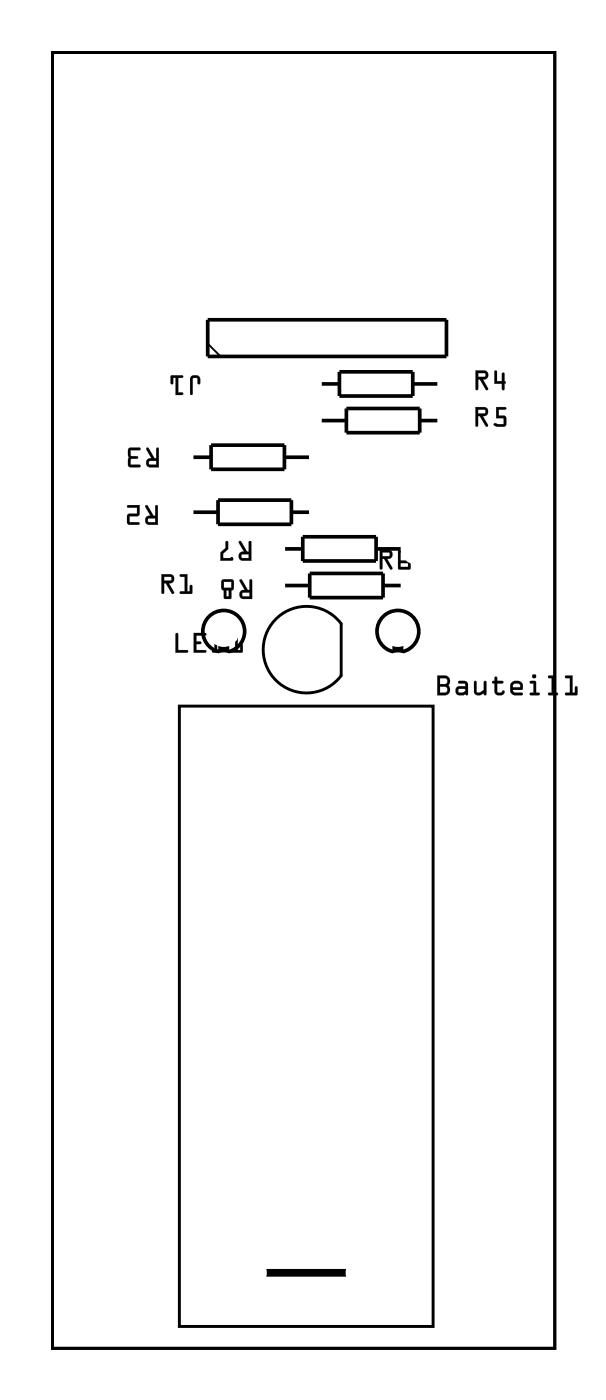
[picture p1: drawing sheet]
<svg xmlns="http://www.w3.org/2000/svg" width="42mm" height="97mm" viewBox="0 0 42 97" stroke-linecap="round" stroke-linejoin="round" font-family="sans-serif">
<path d="M3.6 3.6h34.8v89.8h-34.8zM12.4 48.9h17.6v43h-17.6zM19.3 42.7a3 3 0 0 1 4.3 .5v3.6a3 3 0 0 1-4.4 .4 3 3 0 0 1 .1-4.5z" fill="none" stroke="#000" stroke-width=".2"/>
<g fill="#000">
<path d="M15.2 44.8h.6v.5h-.6zM27.3 44.8h.5v.5h-.5z"/>
<path d="M3.6 3.6h34.8v89.8h-34.8zM3.6 3.6v89.8h34.8v-89.8z"/>
<path d="M10.1 35h.1l.4 .7h.2v-.6l.1-.1v.1v1.3h-.6a.32 .32 0 0 1-.2-.4 .32 .32 0 0 1 .3-.3zM10.3 35.9v.3h.5v-.3zM8.8 35h.9l-.1 .7-.6 .1v.4h.6v.2h-.6l-.2-.1 .1-.7h.6v-.4h-.6z"/>
<path d="M10.1 35h.1l.4 .7h.2l-.1-.6a.1 .1 0 0 1 .1-.1 .1 .1 0 0 1 .1 .1v1.3h-.6a.32 .32 0 0 1-.2-.4 .32 .32 0 0 1 .3-.3l-.3-.6zM10.1 35v.1l.3 .7a.31 .31 0 0 0-.3 .2 .31 .31 0 0 0 .2 .4h.6v-1.3v-.1l-.1 .1v.7h-.2l-.4-.8zM10.3 36v.2h.5v-.3zM10.3 35.9h.5v.3h-.5zM8.8 35h.9l-.1 .7-.6 .1v.4h.6a.1 .1 0 0 1 .1 .1 .1 .1 0 0 1-.1 .1h-.6l-.2-.1v-.7h.7v-.4h-.6zM8.8 35l.1 .2h.6v.4l-.6 .1-.1 .6 .2 .1h.6v-.2h-.6v-.4l.6-.1 .1-.7z"/>
<path d="M10.2 31l.1 .1 .4 .7h.1v-.7l.1-.1 .1 .1v1.3h-.6a.32 .32 0 0 1-.3-.4 .32 .32 0 0 1 .4-.2zM10.3 32l.1 .2h.4v-.3zM8.9 31.1h.8l-.1 .1h-.6l.1 .4h.4l.1 .1-.1 .1h-.4l-.1 .4h.7v.2h-.7l-.1-.1z"/>
<path d="M10.1 31l.2 .1 .4 .7h.1v-.7a.1 .1 0 0 1 .1-.1 .1 .1 0 0 1 .1 .1v1.3h-.6a.32 .32 0 0 1-.3-.4 .32 .32 0 0 1 .4-.2l-.4-.6zM10.2 31.1l-.1 .1 .4 .6a.31 .31 0 0 0-.4 .2 .31 .31 0 0 0 .3 .4h.6v-1.3l-.1-.1-.1 .1v.7h-.1l-.4-.7zM10.3 32l.1 .2h.4v-.3zM10.3 32l.5-.1v.3h-.4zM8.9 31.1l.7-.1a.1 .1 0 0 1 .1 .1 .1 .1 0 0 1-.1 .1h-.6l.1 .4h.4a.1 .1 0 0 1 .1 .1 .1 .1 0 0 1-.1 .1h-.4l-.1 .4h.6a.1 .1 0 0 1 .1 .1 .1 .1 0 0 1-.1 .1h-.6l-.1-.1zM8.9 31.1v1.2l.1 .1h.7v-.2h-.7l.1-.4h.4l.1-.1-.1-.1h-.4l-.1-.4h.6l.1-.1z"/>
<path d="M13.2 26.1l.5-.1 .2 .3v.3h-.1h-.1v-.4h-.3l-.1 1.1v.1l-.1-.1v-1zM11.8 26l.9 .1-.1 .1h-.3v1h.3v.2h-.4v-1.2h-.2v.4h-.1z"/>
<path d="M13.2 26.1l.2-.1 .4 .1 .1 .4a.1 .1 0 0 1-.1 .1 .1 .1 0 0 1-.1-.1v-.3h-.3v1.1a.1 .1 0 0 1-.1 .1 .1 .1 0 0 1-.1-.1v-1zM13.3 26.1l-.1 .2v1l.1 .1v-.1v-1.1h.4l.1 .4h.1v-.3l-.2-.3zM11.8 26h.8a.1 .1 0 0 1 .1 .1 .1 .1 0 0 1-.1 .1h-.3v1h.3a.1 .1 0 0 1 .1 .1 .1 .1 0 0 1-.1 .1h-.4v-1.2h-.2v.3a.1 .1 0 0 1-.1 .1 .1 .1 0 0 1-.1-.1zM11.9 26v.6h.1v-.4h.2v1.2h.4v-.2h-.3v-1h.3l.1-.1z"/>
<path d="M16.6 37.5h.1l.4 .7h.1v-.7h.2v.1v1.3h-.6a.32 .32 0 0 1-.3-.4 .32 .32 0 0 1 .4-.3zM16.7 38.4l.1 .3h.4v-.3zM15.7 37.5h.1v.5l-.3 .4v.3l.6-.1v.2l-.8 .1v-.6l.3-.3z"/>
<path d="M16.6 37.5h.1l.4 .7h.1v-.6a.1 .1 0 0 1 .1-.1 .1 .1 0 0 1 .1 .1v1.3h-.6a.32 .32 0 0 1-.3-.4 .32 .32 0 0 1 .4-.3l-.4-.6zM16.6 37.5v.1l.3 .6a.31 .31 0 0 0-.4 .3 .31 .31 0 0 0 .3 .3l.6 .1v-1.3v-.1h-.2v.7h-.1l-.4-.7zM16.7 38.4l.1 .3h.4v-.3zM16.7 38.4h.5v.3h-.4zM15.6 37.5h.2v.5l-.3 .4v.3h.5l.1-.1v.3h-.8v-.6l.3-.3zM15.7 37.5l-.1 .5-.3 .3v.6l.8-.1v-.2l-.7 .1v-.3l.4-.4v-.5z"/>
<path d="M26.3 38.1h.6a.32 .32 0 0 1 .3 .4 .32 .32 0 0 1-.4 .2l.4 .6a.11 .11 0 0 1-.1 .2 .1 .1 0 0 1-.1-.1l-.4-.7h-.1v.7a.1 .1 0 0 1-.1 .1 .1 .1 0 0 1-.1-.1zM26.3 38.1l.1 1.4 .1-.1v-.7h.1l.4 .7h.2l-.4-.7a.31 .31 0 0 0 .4-.2 .31 .31 0 0 0-.3-.4zM26.5 38.3v.2h.5l-.1-.2zM26.5 38.3h.5v.2l-.5 .1zM27.6 38.1h.2a.09 .09 0 0 1 0 .1 .09 .09 0 0 1 0 .1v.5l.6 .1v.6l-.8-.1zM27.6 38.1v1.3l.8 .1v-.6h-.7v-.6l.1-.1zM27.8 39v.3h.5v-.3zM27.7 39h.6v.3h-.6z"/>
<path d="M26.3 38.1h.6a.31 .31 0 0 1 .3 .4 .31 .31 0 0 1-.4 .2l.4 .7-.2 .1-.4-.8h-.1v.7l-.1 .1zM26.5 38.3v.2h.5v-.2zM27.6 38.1l.2 .1v.1v.5l.6 .1v.6l-.8-.1zM27.8 39v.3h.5v-.3z"/>
<path d="M32.9 28.2h.6a.32 .32 0 0 1 .3 .4 .32 .32 0 0 1-.4 .2l.4 .6a.1 .1 0 0 1 0 .2 .11 .11 0 0 1-.2-.1l-.4-.7h-.1v.7a.1 .1 0 0 1-.1 .1 .1 .1 0 0 1-.1-.1zM32.9 28.2l.1 1.4 .1-.1v-.7h.1l.4 .7h.2l-.4-.7a.31 .31 0 0 0 .4-.2 .31 .31 0 0 0-.3-.4zM33.1 28.4v.3l.5-.1v-.2zM33.1 28.4h.5v.2l-.5 .1zM34.4 28.2h.6a.1 .1 0 0 1 .1 .1 .1 .1 0 0 1-.1 .1h-.4v.4h.4l.1 .7-.2 .1-.6-.1a.1 .1 0 0 1-.1-.1 .1 .1 0 0 1 .1-.1l.6 .1v-.4h-.5zM34.4 28.2v.8h.5v.4l-.6-.1-.1 .2 .3 .1 .5-.1 .1-.1v-.5l-.1-.1h-.5v-.4h.5l.1-.1z"/>
<path d="M32.9 25.7h.7a.32 .32 0 0 1 .2 .3 .32 .32 0 0 1-.4 .3l.4 .6a.1 .1 0 0 1 0 .1 .1 .1 0 0 1-.2 0l-.4-.7h-.1v.6a.1 .1 0 0 1-.1 .1 .1 .1 0 0 1-.1-.1zM32.9 25.7l.1 1.3 .1-.1v-.6h.1l.5 .7h.1l-.4-.7a.31 .31 0 0 0 .4-.3 .31 .31 0 0 0-.2-.3zM33.1 25.9v.2h.5v-.2zM33.1 25.8h.5v.3h-.5zM34.3 25.7h.1v.7h.4v-.5a.1 .1 0 0 1 .1-.1 .1 .1 0 0 1 .1 .1l-.1 .5a.09 .09 0 0 1 .1 .1 .09 .09 0 0 1-.1 .1l.1 .3a.1 .1 0 0 1-.1 .1 .1 .1 0 0 1-.1-.1v-.3h-.6zM34.3 25.7v.9h.5v.4h.1v-.4l.1-.1-.1-.1v-.5h-.1v.5h-.4v-.7z"/>
<path d="M32.9 28.2h.6a.31 .31 0 0 1 .3 .4 .31 .31 0 0 1-.4 .2l.4 .7-.1 .1-.5-.8h-.1v.7l-.1 .1zM33.1 28.4v.3l.5-.1v-.2zM34.4 28.2h.6l.1 .1-.1 .1h-.4v.4h.4l.1 .1v.6l-.2 .1h-.4a.15 .15 0 0 1-.2-.1 .15 .15 0 0 1 0-.2l.6 .1v-.4h-.5z"/>
<path d="M32.9 25.7h.7a.32 .32 0 0 1 .2 .3 .32 .32 0 0 1-.4 .3l.4 .7h-.1l-.5-.7h-.1v.6l-.1 .1zM33.1 25.9v.2h.5v-.2zM34.3 25.7h.1v.7h.4v-.5h.1v.5l.1 .1-.1 .1v.4h-.1v-.4h-.5z"/>
<path d="M11.2 39.8h.6a.32 .32 0 0 1 .3 .4 .32 .32 0 0 1-.4 .2l.4 .6a.11 .11 0 0 1-.1 .2 .1 .1 0 0 1-.1-.1l-.4-.7h-.1v.7a.1 .1 0 0 1-.1 .1 .1 .1 0 0 1-.1-.1zM11.2 39.8v1.3h.2v-.7h.1l.4 .7h.1l-.3-.7a.31 .31 0 0 0 .4-.2 .31 .31 0 0 0-.3-.4zM11.4 40v.2h.5l-.1-.2zM11.4 40h.4l.1 .2h-.5zM12.5 39.8h.5v1.2h.1v-.4a.1 .1 0 0 1 .1-.1 .1 .1 0 0 1 .1 .1v.5l-.8 .1a.1 .1 0 0 1-.1-.1 .1 .1 0 0 1 .1-.1h.3v-1h-.3zM12.5 39.8v.2h.3v1h-.3v.1h.8v-.6l-.1 .1v.4h-.2v-1.2z"/>
<path d="M11.2 39.8h.6a.32 .32 0 0 1 .3 .4 .32 .32 0 0 1-.4 .2l.4 .7h-.2l-.4-.7h-.1v.7h-.2zM11.4 40v.2h.5l-.1-.2zM12.5 39.8h.5v1.2h.1l.1-.4 .1-.1v.6h-.8v-.1h.3v-1h-.3z"/>
<path d="M12.2 43.9h.1v1.1h.6a.1 .1 0 0 1 .1 .1 .1 .1 0 0 1-.1 .1h-.7zM12.2 43.9v1.3h.8v-.1h-.7v-1.2zM13.4 43.9h.8a.1 .1 0 0 1 .1 .1 .1 .1 0 0 1-.1 0h-.6v.5l.3-.1a.1 .1 0 0 1 .1 .1 .1 .1 0 0 1-.1 .1h-.3v.4h.6a.1 .1 0 0 1 .1 .1 .1 .1 0 0 1-.1 .1h-.8zM13.4 43.9v1.3h.8v-.1h-.6v-.5h.3v-.1h-.3v-.5h.6l.1-.1zM14.7 43.9h.5l.4 .6-.3 .6-.5 .1a.1 .1 0 0 1-.1-.1 .1 .1 0 0 1 .1-.1h.1v-1h-.2zM14.7 43.9v.1h.2v1.1h-.2v.1h.5l.3-.5v-.3l-.3-.5zM15 44v1h.2l.2-.5-.2-.4zM15 44l.2 .1 .2 .4-.3 .6h-.1zM16 43.9h.5v1.1h.1v-.3a.1 .1 0 0 1 .1-.1 .1 .1 0 0 1 .1 .1v.5h-.8a.1 .1 0 0 1-.1-.1 .1 .1 0 0 1 .1-.1h.3v-1h-.3zM16 43.9v.1h.3v1.1h-.3v.1h.8v-.6l-.1 .1v.4h-.2v-1.2z"/>
<path d="M12.2 43.9h.1v1.1l.7 .1v.1h-.8zM13.4 43.9h.9l-.1 .1h-.6v.5h.3v.1h-.3v.4l.6 .1v.1h-.8zM14.7 43.9h.5a.8 .8 0 0 1 .1 1.2l-.1 .1h-.5v-.1l.2-.1v-1h-.2zM15 44v1h.1l.3-.5-.2-.4zM16 43.9h.5v1.1h.1v-.3l.2-.1v.6h-.8v-.1l.3-.1v-1h-.3z"/>
<path d="M16.6 40.2h.2l.4 .7h.1v-.7l.1-.1 .1 .1v1.3h-.6a.32 .32 0 0 1-.3-.4 .32 .32 0 0 1 .4-.2zM16.8 41.1v.2h.5v-.2zM15.4 40.2l.6-.1 .2 .2v.4l-.2 .2v.6h-.5v-.6l-.2-.2zM15.5 40.3v.4h.5v-.4zM15.7 40.9v.4h.2v-.4z"/>
<path d="M16.6 40.2h.2l.4 .7h.1v-.7a.1 .1 0 0 1 .1-.1 .1 .1 0 0 1 .1 .1v1.3h-.6a.32 .32 0 0 1-.3-.4 .32 .32 0 0 1 .4-.2l-.4-.6zM16.6 40.2v.1l.4 .6a.31 .31 0 0 0-.4 .2 .31 .31 0 0 0 .3 .4h.6v-1.3h-.1h-.1v.7h-.1l-.4-.7zM16.8 41.1v.2h.5v-.2zM16.8 41.1h.5v.2h-.5zM15.4 40.2l.6-.1 .2 .1v.5l-.2 .2v.6h-.5v-.6l-.2-.2zM15.4 40.2l-.1 .5 .2 .2v.5l.5 .1v-.6l.2-.2v-.4l-.2-.1zM15.5 40.3v.4h.5v-.4zM15.5 40.3h.5v.4h-.5zM15.7 40.9v.4h.2v-.4zM15.7 40.9h.2v.4h-.2z"/>
<path d="M30.3 46.8h.5a.4 .4 0 0 1 .4 .3 .4 .4 0 0 1-.1 .4l.1 .3a.37 .37 0 0 1-.4 .4h-.5zM30.3 46.8v1.4h.5a.39 .39 0 0 0 .3-.3 .39 .39 0 0 0-.1-.4 .39 .39 0 0 0 .1-.4 .39 .39 0 0 0-.3-.3zM30.5 47.6v.4h.3a.2 .2 0 0 0 .2-.2 .2 .2 0 0 0-.2-.2zM30.5 47.6h.3a.22 .22 0 0 1 .2 .2 .22 .22 0 0 1-.2 .2h-.3zM30.5 47v.4h.3a.2 .2 0 0 0 .2-.2 .2 .2 0 0 0-.2-.2zM30.5 47h.3a.22 .22 0 0 1 .2 .2 .22 .22 0 0 1-.2 .2h-.3zM31.8 47.2h.4l.1 .1 .1 .1v.7a.09 .09 0 0 1-.1 .1 .09 .09 0 0 1-.1-.1l-.4 .1a.32 .32 0 0 1-.2-.3 .32 .32 0 0 1 .2-.4l.4 .1v-.2h-.4zM31.8 47.2v.1l.4 .1v.2h-.4a.31 .31 0 0 0-.2 .3 .31 .31 0 0 0 .2 .3l.5-.1h.1v-.7l-.1-.2zM31.8 47.8v.2h.3l.1-.1v-.2zM31.8 47.8l.4-.1 .1 .2-.2 .1h-.3zM32.9 47.2h.1v.7l.1 .1 .4-.2v-.5a.1 .1 0 0 1 .1-.1 .1 .1 0 0 1 .1 .1v.8a.1 .1 0 0 1-.1 .1 .11 .11 0 0 1-.1-.2 .4 .4 0 0 1-.7-.1zM32.9 47.2l-.1 .7a.35 .35 0 0 0 .5 .2l.2-.1 .1 .2 .1-.1v-.9h-.2v.6l-.4 .2-.1-.1v-.7zM34.3 46.9h.1v.3h.4a.1 .1 0 0 1 .1 .1 .1 .1 0 0 1-.1 .1h-.4l.1 .5 .2 .1 .1-.1h.1a.21 .21 0 0 1 0 .2 .21 .21 0 0 1-.2 .1h-.3l-.1-.2v-.6h-.1a.1 .1 0 0 1-.1-.1 .1 .1 0 0 1 .1-.1h.1zM34.3 46.9v.3l-.2 .1 .2 .1v.5a.37 .37 0 0 0 .3 .3 .37 .37 0 0 0 .4-.2l-.1-.1-.2 .1h-.3v-.6l.4-.1h.1l-.1-.1h-.4v-.3zM35.4 47.3l.3-.1h.3l.1 .1 .1 .2v.3h-.7l.1 .2h.5a.1 .1 0 0 1 .1 .1 .1 .1 0 0 1-.1 .1h-.5l-.2-.1-.1-.2zM35.4 47.3v.6v.2l.2 .1 .6-.1v-.1h-.6l-.1-.1v-.1h.7v-.3l-.1-.2-.4-.1zM35.6 47.4l-.1 .2h.5l-.1-.2zM35.6 47.4h.3l.2 .2h-.6zM36.7 47.2h.4v.8h.2a.1 .1 0 0 1 .1 .1 .1 .1 0 0 1-.1 .1h-.5a.1 .1 0 0 1-.1-.1 .1 .1 0 0 1 .1-.1h.2v-.6h-.2zM36.7 47.2l.1 .1 .2 .1v.6h-.2l-.1 .1 .6 .1 .1-.2h-.3v-.8zM36.9 46.9a.15 .15 0 0 1 .3 0 .15 .15 0 0 1-.3 0zM36.9 46.9a.13 .13 0 0 0 .2 0 .13 .13 0 0 0-.2 0zM38 46.8l.4 .1v1.1h.2a.1 .1 0 0 1 .1 .1 .1 .1 0 0 1-.1 .1h-.6a.1 .1 0 0 1 0-.1 .1 .1 0 0 1 0-.1h.2v-1h-.2zM38 46.8v.2h.2v1h-.2v.1l.6 .1v-.2h-.2v-1.1zM39.2 46.8h.5v1.2h.1v-.4a.1 .1 0 0 1 .1-.1 .1 .1 0 0 1 .1 .1v.6h-.8a.1 .1 0 0 1-.1-.1 .1 .1 0 0 1 .1-.1h.3v-1h-.3zM39.2 46.8v.2h.3v1h-.3v.1l.7 .1v-.6h-.1v.4h-.1v-1.2z"/>
<path d="M30.3 46.8h.5a.39 .39 0 0 1 .4 .3 .39 .39 0 0 1-.2 .4l.2 .3a.36 .36 0 0 1-.4 .4h-.5zM30.5 47.6v.4h.3a.21 .21 0 0 0 .2-.2 .21 .21 0 0 0-.2-.2zM30.5 47v.4h.3a.21 .21 0 0 0 .2-.2 .21 .21 0 0 0-.2-.2zM31.8 47.2h.5l.1 .2v.8l-.1-.1-.5 .1a.32 .32 0 0 1-.2-.3 .32 .32 0 0 1 .2-.3h.4v-.2h-.4zM31.8 47.8v.2h.3l.1-.1v-.2zM32.9 47.2h.1v.7l.1 .1 .4-.2v-.6h.2v1h-.2v-.2a.38 .38 0 0 1-.4 .2 .38 .38 0 0 1-.3-.3zM34.3 46.9h.1v.3h.4l.1 .1-.1 .1h-.4l.1 .6h.2l.2-.1h.1a.35 .35 0 0 1-.4 .3 .35 .35 0 0 1-.3-.3v-.5l-.2-.1 .2-.1zM35.4 47.3l.3-.1h.3l.1 .1 .1 .2v.3l-.7 .1 .1 .1h.6v.2h-.6l-.2-.1v-.2zM35.6 47.4l-.1 .2h.5l-.1-.2zM36.7 47.2h.4v.8h.3l-.1 .2-.6-.1 .1-.1h.2v-.6h-.2zM36.9 46.9a.14 .14 0 0 1 .2 0 .14 .14 0 0 1-.2 0zM38 46.8l.4 .1v1.1h.2v.2l-.6-.1v-.1h.2v-1h-.2zM39.2 46.8h.5v1.2h.1v-.4h.2v.6l-.9-.1 .1-.1h.3v-1h-.3z"/>
</g>
<g fill="none" stroke="#000" stroke-width=".25">
<path d="M13.3 35.5h1.8M13.3 31.7h1.3M14.4 22.2h16.5v2.5h-16.5zM14.6 30.8h5.1v1.7h-5.1zM15.1 34.7h5.1v1.6h-5.1zM19.6 38h1.4M19.7 31.7h1.8M20.2 35.5h1.3M21 37.2h5.1v1.7h-5.1zM21.5 39.7h5v1.7h-5zM22.2 26.6h1.3M22.2 29.1h1.8"/>
<path d="M23.5 25.8h5.1v1.6h-5.1zM24 28.3h5.1v1.7h-5.1zM26.1 38h1.8M28.6 26.6h1.8M29.1 29.1h1.3M15.2 44.8h.6v.5h-.6zM19.6 40.6h1.9M26.5 40.6h1.4M27.3 44.8h.5v.5h-.5z"/>
<circle cx="15.5" cy="43.7" r="1.45"/>
<circle cx="27.6" cy="43.7" r="1.45"/>
</g>
<path d="M14.4 23.8l.9 .9" fill="none" stroke="#000" stroke-width=".13"/>
<path d="M18.4 88.2h5.7" fill="none" stroke="#000" stroke-width=".53"/>
<circle cx="15.7" cy="23.4" r=".6" fill="#fff"/>
<circle cx="15.7" cy="23.4" r=".6" fill="none" stroke="#fff" stroke-width=".76" stroke-linecap="butt"/>
<circle cx="17.7" cy="23.4" r=".6" fill="#fff"/>
<circle cx="17.7" cy="23.4" r=".6" fill="none" stroke="#fff" stroke-width=".76" stroke-linecap="butt"/>
<circle cx="19.7" cy="23.4" r=".6" fill="#fff"/>
<circle cx="19.7" cy="23.4" r=".6" fill="none" stroke="#fff" stroke-width=".76" stroke-linecap="butt"/>
<circle cx="21.7" cy="23.4" r=".6" fill="#fff"/>
<circle cx="21.7" cy="23.4" r=".6" fill="none" stroke="#fff" stroke-width=".76" stroke-linecap="butt"/>
<circle cx="23.7" cy="23.4" r=".6" fill="#fff"/>
<circle cx="23.7" cy="23.4" r=".6" fill="none" stroke="#fff" stroke-width=".76" stroke-linecap="butt"/>
<circle cx="25.7" cy="23.4" r=".6" fill="#fff"/>
<circle cx="25.7" cy="23.4" r=".6" fill="none" stroke="#fff" stroke-width=".76" stroke-linecap="butt"/>
<circle cx="27.7" cy="23.4" r=".6" fill="#fff"/>
<circle cx="27.7" cy="23.4" r=".6" fill="none" stroke="#fff" stroke-width=".76" stroke-linecap="butt"/>
<circle cx="29.7" cy="23.4" r=".6" fill="#fff"/>
<circle cx="29.7" cy="23.4" r=".6" fill="none" stroke="#fff" stroke-width=".76" stroke-linecap="butt"/>
<circle cx="18.7" cy="40.6" r=".7" fill="#fff"/>
<circle cx="18.7" cy="40.6" r=".7" fill="none" stroke="#fff" stroke-width=".76" stroke-linecap="butt"/>
<circle cx="28.8" cy="40.6" r=".7" fill="#fff"/>
<circle cx="28.8" cy="40.6" r=".7" fill="none" stroke="#fff" stroke-width=".76" stroke-linecap="butt"/>
<circle cx="15.5" cy="46.3" r=".7" fill="#fff"/>
<circle cx="15.5" cy="46.3" r=".7" fill="none" stroke="#fff" stroke-width=".76" stroke-linecap="butt"/>
<circle cx="15.5" cy="43.7" r=".7" fill="#fff"/>
<circle cx="15.5" cy="43.7" r=".7" fill="none" stroke="#fff" stroke-width=".76" stroke-linecap="butt"/>
<circle cx="20" cy="45" r=".6" fill="#fff"/>
<circle cx="20" cy="45" r=".6" fill="none" stroke="#fff" stroke-width=".65" stroke-linecap="butt"/>
<path d="M19.4 44.4h1.2v1.2h-1.2z" fill="#fff"/>
<path d="M19.4 44.4h1.2v1.2h-1.2z" fill="none" stroke="#fff" stroke-width=".65" stroke-linecap="butt"/>
<circle cx="22.5" cy="45" r=".6" fill="#fff"/>
<circle cx="22.5" cy="45" r=".6" fill="none" stroke="#fff" stroke-width=".65" stroke-linecap="butt"/>
<circle cx="31.4" cy="26.6" r=".7" fill="#fff"/>
<circle cx="31.4" cy="26.6" r=".7" fill="none" stroke="#fff" stroke-width=".76" stroke-linecap="butt"/>
<circle cx="21.2" cy="26.6" r=".7" fill="#fff"/>
<circle cx="21.2" cy="26.6" r=".7" fill="none" stroke="#fff" stroke-width=".76" stroke-linecap="butt"/>
<circle cx="12.3" cy="35.5" r=".7" fill="#fff"/>
<circle cx="12.3" cy="35.5" r=".7" fill="none" stroke="#fff" stroke-width=".76" stroke-linecap="butt"/>
<circle cx="22.5" cy="35.5" r=".7" fill="#fff"/>
<circle cx="22.5" cy="35.5" r=".7" fill="none" stroke="#fff" stroke-width=".76" stroke-linecap="butt"/>
<circle cx="28.8" cy="38" r=".7" fill="#fff"/>
<circle cx="28.8" cy="38" r=".7" fill="none" stroke="#fff" stroke-width=".76" stroke-linecap="butt"/>
<circle cx="18.7" cy="38" r=".7" fill="#fff"/>
<circle cx="18.7" cy="38" r=".7" fill="none" stroke="#fff" stroke-width=".76" stroke-linecap="butt"/>
<circle cx="21.2" cy="29.1" r=".7" fill="#fff"/>
<circle cx="21.2" cy="29.1" r=".7" fill="none" stroke="#fff" stroke-width=".76" stroke-linecap="butt"/>
<circle cx="31.4" cy="29.1" r=".7" fill="#fff"/>
<circle cx="31.4" cy="29.1" r=".7" fill="none" stroke="#fff" stroke-width=".76" stroke-linecap="butt"/>
<circle cx="22.5" cy="31.7" r=".7" fill="#fff"/>
<circle cx="22.5" cy="31.7" r=".7" fill="none" stroke="#fff" stroke-width=".76" stroke-linecap="butt"/>
<circle cx="12.3" cy="31.7" r=".7" fill="#fff"/>
<circle cx="12.3" cy="31.7" r=".7" fill="none" stroke="#fff" stroke-width=".76" stroke-linecap="butt"/>
<circle cx="6" cy="91.4" r="1.1" fill="#fff"/>
<circle cx="6" cy="91.4" r="1.1" fill="none" stroke="#fff" stroke-width=".25"/>
<circle cx="36.5" cy="91.4" r="1.1" fill="#fff"/>
<circle cx="36.5" cy="91.4" r="1.1" fill="none" stroke="#fff" stroke-width=".25"/>
<circle cx="5.3" cy="5.6" r="1.1" fill="#fff"/>
<circle cx="5.3" cy="5.6" r="1.1" fill="none" stroke="#fff" stroke-width=".25"/>
<circle cx="36.5" cy="5.6" r="1.1" fill="#fff"/>
<circle cx="36.5" cy="5.6" r="1.1" fill="none" stroke="#fff" stroke-width=".25"/>
<circle cx="17.4" cy="88.2" r=".7" fill="#fff"/>
<circle cx="17.4" cy="88.2" r=".7" fill="none" stroke="#fff" stroke-width=".76" stroke-linecap="butt"/>
<circle cx="25" cy="88.2" r=".7" fill="#fff"/>
<circle cx="25" cy="88.2" r=".7" fill="none" stroke="#fff" stroke-width=".76" stroke-linecap="butt"/>
<circle cx="13.6" cy="52.6" r=".67" fill="#fff"/>
<circle cx="13.6" cy="52.6" r=".67" fill="none" stroke="#fff" stroke-width=".69" stroke-linecap="butt"/>
<path d="M12.9 52h1.4v1.3h-1.4z" fill="#fff"/>
<path d="M12.9 52h1.4v1.3h-1.4z" fill="none" stroke="#fff" stroke-width=".69" stroke-linecap="butt"/>
<circle cx="13.6" cy="55.2" r=".67" fill="#fff"/>
<circle cx="13.6" cy="55.2" r=".67" fill="none" stroke="#fff" stroke-width=".69" stroke-linecap="butt"/>
<circle cx="13.6" cy="57.7" r=".67" fill="#fff"/>
<circle cx="13.6" cy="57.7" r=".67" fill="none" stroke="#fff" stroke-width=".69" stroke-linecap="butt"/>
<circle cx="13.6" cy="60.3" r=".67" fill="#fff"/>
<circle cx="13.6" cy="60.3" r=".67" fill="none" stroke="#fff" stroke-width=".69" stroke-linecap="butt"/>
<circle cx="13.6" cy="62.8" r=".67" fill="#fff"/>
<circle cx="13.6" cy="62.8" r=".67" fill="none" stroke="#fff" stroke-width=".69" stroke-linecap="butt"/>
<circle cx="13.6" cy="65.3" r=".67" fill="#fff"/>
<circle cx="13.6" cy="65.3" r=".67" fill="none" stroke="#fff" stroke-width=".69" stroke-linecap="butt"/>
<circle cx="13.6" cy="67.9" r=".67" fill="#fff"/>
<circle cx="13.6" cy="67.9" r=".67" fill="none" stroke="#fff" stroke-width=".69" stroke-linecap="butt"/>
<circle cx="13.6" cy="70.4" r=".67" fill="#fff"/>
<circle cx="13.6" cy="70.4" r=".67" fill="none" stroke="#fff" stroke-width=".69" stroke-linecap="butt"/>
<circle cx="13.6" cy="73" r=".67" fill="#fff"/>
<circle cx="13.6" cy="73" r=".67" fill="none" stroke="#fff" stroke-width=".69" stroke-linecap="butt"/>
<circle cx="13.6" cy="75.5" r=".67" fill="#fff"/>
<circle cx="13.6" cy="75.5" r=".67" fill="none" stroke="#fff" stroke-width=".69" stroke-linecap="butt"/>
<circle cx="13.6" cy="78" r=".67" fill="#fff"/>
<circle cx="13.6" cy="78" r=".67" fill="none" stroke="#fff" stroke-width=".69" stroke-linecap="butt"/>
<circle cx="13.6" cy="80.6" r=".67" fill="#fff"/>
<circle cx="13.6" cy="80.6" r=".67" fill="none" stroke="#fff" stroke-width=".69" stroke-linecap="butt"/>
<circle cx="13.6" cy="83.1" r=".67" fill="#fff"/>
<circle cx="13.6" cy="83.1" r=".67" fill="none" stroke="#fff" stroke-width=".69" stroke-linecap="butt"/>
<circle cx="13.6" cy="85.7" r=".67" fill="#fff"/>
<circle cx="13.6" cy="85.7" r=".67" fill="none" stroke="#fff" stroke-width=".69" stroke-linecap="butt"/>
<circle cx="13.6" cy="88.2" r=".67" fill="#fff"/>
<circle cx="13.6" cy="88.2" r=".67" fill="none" stroke="#fff" stroke-width=".69" stroke-linecap="butt"/>
<circle cx="28.8" cy="52.6" r=".67" fill="#fff"/>
<circle cx="28.8" cy="52.6" r=".67" fill="none" stroke="#fff" stroke-width=".69" stroke-linecap="butt"/>
<circle cx="28.8" cy="55.2" r=".67" fill="#fff"/>
<circle cx="28.8" cy="55.2" r=".67" fill="none" stroke="#fff" stroke-width=".69" stroke-linecap="butt"/>
<circle cx="28.8" cy="57.7" r=".67" fill="#fff"/>
<circle cx="28.8" cy="57.7" r=".67" fill="none" stroke="#fff" stroke-width=".69" stroke-linecap="butt"/>
<circle cx="28.8" cy="60.3" r=".67" fill="#fff"/>
<circle cx="28.8" cy="60.3" r=".67" fill="none" stroke="#fff" stroke-width=".69" stroke-linecap="butt"/>
<circle cx="28.8" cy="62.8" r=".67" fill="#fff"/>
<circle cx="28.8" cy="62.8" r=".67" fill="none" stroke="#fff" stroke-width=".69" stroke-linecap="butt"/>
<circle cx="28.8" cy="65.3" r=".67" fill="#fff"/>
<circle cx="28.8" cy="65.3" r=".67" fill="none" stroke="#fff" stroke-width=".69" stroke-linecap="butt"/>
<circle cx="28.8" cy="67.9" r=".67" fill="#fff"/>
<circle cx="28.8" cy="67.9" r=".67" fill="none" stroke="#fff" stroke-width=".69" stroke-linecap="butt"/>
<circle cx="28.8" cy="70.4" r=".67" fill="#fff"/>
<circle cx="28.8" cy="70.4" r=".67" fill="none" stroke="#fff" stroke-width=".69" stroke-linecap="butt"/>
<circle cx="28.8" cy="73" r=".67" fill="#fff"/>
<circle cx="28.8" cy="73" r=".67" fill="none" stroke="#fff" stroke-width=".69" stroke-linecap="butt"/>
<circle cx="28.8" cy="75.5" r=".67" fill="#fff"/>
<circle cx="28.8" cy="75.5" r=".67" fill="none" stroke="#fff" stroke-width=".69" stroke-linecap="butt"/>
<circle cx="28.8" cy="78" r=".67" fill="#fff"/>
<circle cx="28.8" cy="78" r=".67" fill="none" stroke="#fff" stroke-width=".69" stroke-linecap="butt"/>
<circle cx="28.8" cy="80.6" r=".67" fill="#fff"/>
<circle cx="28.8" cy="80.6" r=".67" fill="none" stroke="#fff" stroke-width=".69" stroke-linecap="butt"/>
<circle cx="28.8" cy="83.1" r=".67" fill="#fff"/>
<circle cx="28.8" cy="83.1" r=".67" fill="none" stroke="#fff" stroke-width=".69" stroke-linecap="butt"/>
<circle cx="28.8" cy="85.7" r=".67" fill="#fff"/>
<circle cx="28.8" cy="85.7" r=".67" fill="none" stroke="#fff" stroke-width=".69" stroke-linecap="butt"/>
<circle cx="28.8" cy="88.2" r=".67" fill="#fff"/>
<circle cx="28.8" cy="88.2" r=".67" fill="none" stroke="#fff" stroke-width=".69" stroke-linecap="butt"/>
<circle cx="27.6" cy="46.3" r=".7" fill="#fff"/>
<circle cx="27.6" cy="46.3" r=".7" fill="none" stroke="#fff" stroke-width=".76" stroke-linecap="butt"/>
<circle cx="27.6" cy="43.7" r=".7" fill="#fff"/>
<circle cx="27.6" cy="43.7" r=".7" fill="none" stroke="#fff" stroke-width=".76" stroke-linecap="butt"/>
</svg>
